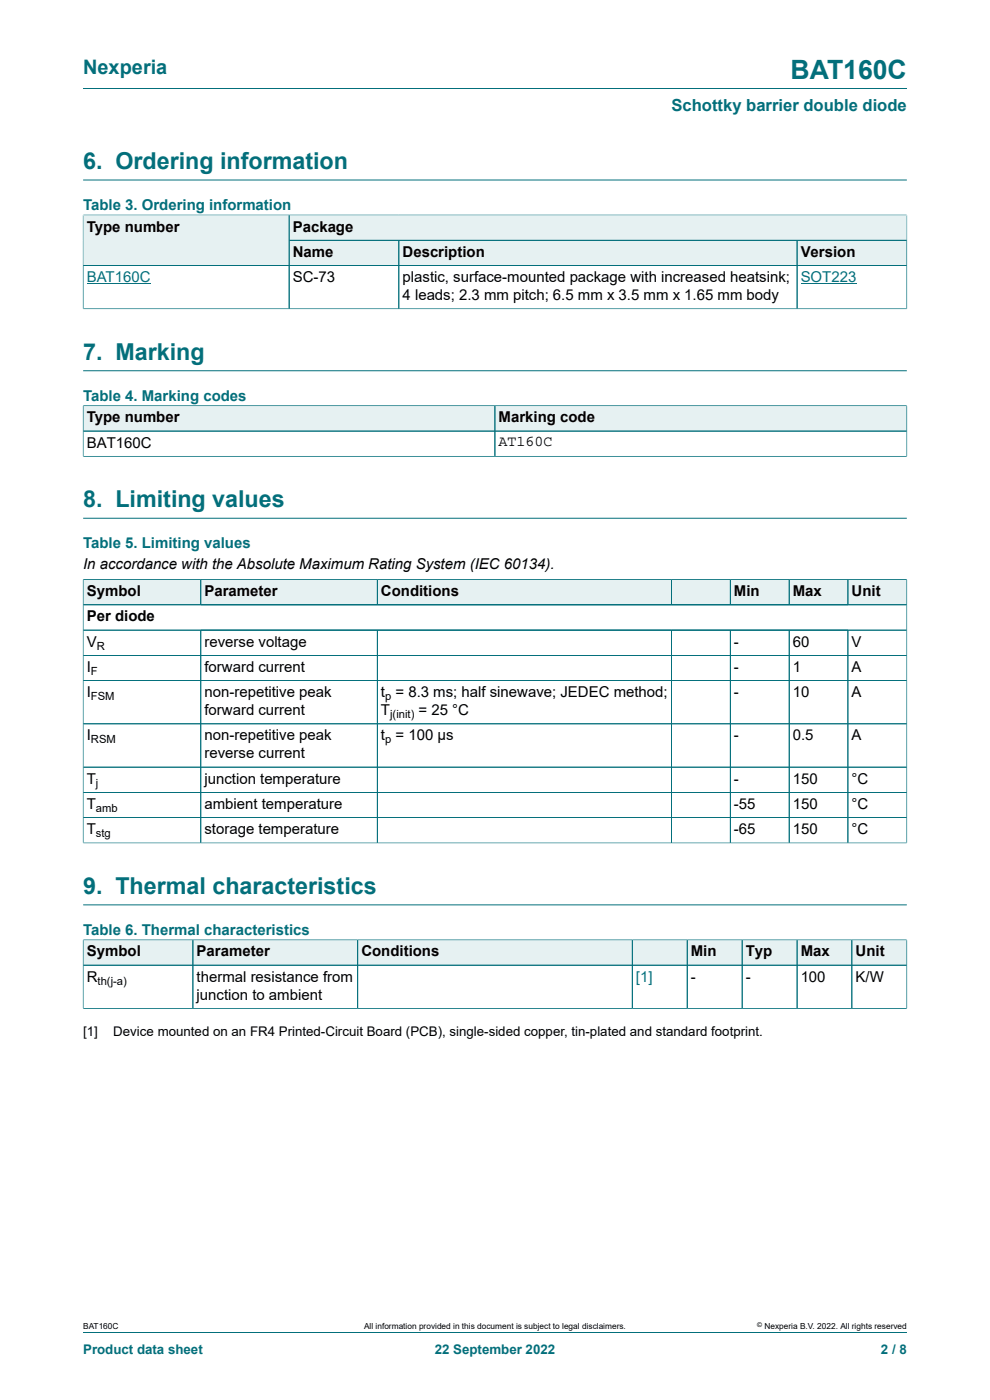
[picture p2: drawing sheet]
<svg xmlns="http://www.w3.org/2000/svg" width="210mm" height="297mm" viewBox="0 0 210 297" stroke-linecap="round" stroke-linejoin="round" font-family="sans-serif">
<defs><g id="words">
<text font-size="5.6" fill="#036f7b" x="167.7" y="16.8">BAT160C</text>
<g font-size="4.9" fill="#036f7b">
<text x="17.6" y="35.9">6. Ordering information</text>
<text x="17.6" y="76.3">7. Marking</text>
<text x="17.6" y="107.6">8. Limiting values</text>
<text x="17.6" y="189.6">9. Thermal characteristics</text>
</g>
<text font-size="4.2" fill="#036f7b" x="17.6" y="15.6">Nexperia</text>
<text font-size="3.5" fill="#036f7b" x="142.4" y="23.7">Schottky barrier double diode</text>
<g font-size="3.2" fill="#036f7b">
<text x="17.6" y="44.5">Table 3. Ordering information</text>
<text x="17.6" y="85">Table 4. Marking codes</text>
<text x="17.6" y="116.3">Table 5. Limiting values</text>
<text x="17.6" y="198.3">Table 6. Thermal characteristics</text>
</g>
<g font-size="3.2">
<text x="18.4" y="49.1">Type number</text>
<text x="62.1" y="49.1">Package</text>
<text x="62.1" y="54.5">Name</text>
<text x="62.1" y="59.8">SC-73</text>
<text x="85.4" y="54.5">Description</text>
<text x="85.4" y="59.8">plastic, surface-mounted package with increased heatsink;</text>
<text x="169.8" y="54.5">Version</text>
<text x="85.4" y="63.7">4 leads; 2.3 mm pitch; 6.5 mm x 3.5 mm x 1.65 mm body</text>
<text x="18.4" y="89.6">Type number</text>
<text x="105.8" y="89.6">Marking code</text>
<text x="18.4" y="94.9">BAT160C</text>
<text x="105.8" y="94.6">AT160C</text>
<text x="17.6" y="120.8">In accordance with the Absolute Maximum Rating System (IEC 60134).</text>
<text x="18.4" y="126.4">Symbol</text>
<text x="18.4" y="131.8">Per diode</text>
<text x="43.4" y="126.4">Parameter</text>
<text x="80.8" y="126.4">Conditions</text>
<text x="155.7" y="126.4">Min</text>
<text x="168.2" y="126.4">Max</text>
<text x="180.7" y="126.4">Unit</text>
<text x="18.4" y="137.2">V</text>
<text x="43.4" y="137.2">reverse voltage</text>
<text x="155.7" y="137.2">-</text>
<text x="168.2" y="137.2">60</text>
<text x="180.7" y="137.2">V</text>
<text x="18.4" y="142.5">I</text>
<text x="43.4" y="142.5">forward current</text>
<text x="155.7" y="142.5">-</text>
<text x="168.2" y="142.5">1</text>
<text x="180.7" y="142.5">A</text>
<text x="18.4" y="147.9">I</text>
<text x="43.4" y="147.9">non-repetitive peak</text>
<text x="80.8" y="147.9">t = 8.3 ms; half sinewave; JEDEC method;</text>
<text x="155.7" y="147.9">-</text>
<text x="168.2" y="147.9">10</text>
<text x="180.7" y="147.9">A</text>
<text x="43.4" y="151.7">forward current</text>
<text x="80.8" y="151.7">T</text>
<text x="88.8" y="151.7">= 25 °C</text>
<text x="18.4" y="157.1">I</text>
<text x="43.4" y="157.1">non-repetitive peak</text>
<text x="43.4" y="160.9">reverse current</text>
<text x="80.8" y="157.1">t = 100 µs</text>
<text x="155.7" y="157.1">-</text>
<text x="168.2" y="157.1">0.5</text>
<text x="180.7" y="157.1">A</text>
<text x="18.4" y="166.2">T</text>
<text x="43.4" y="166.2">junction temperature</text>
<text x="155.7" y="166.2">-</text>
<text x="168.2" y="166.2">150</text>
<text x="180.7" y="166.2">°C</text>
<text x="18.4" y="171.6">T</text>
<text x="43.4" y="171.6">ambient temperature</text>
<text x="155.7" y="171.6">-55</text>
<text x="168.2" y="171.6">150</text>
<text x="180.7" y="171.6">°C</text>
<text x="18.4" y="177">T</text>
<text x="43.4" y="177">storage temperature</text>
<text x="155.7" y="177">-65</text>
<text x="168.2" y="177">150</text>
<text x="180.7" y="177">°C</text>
<text x="18.4" y="202.9">Symbol</text>
<text x="41.7" y="202.9">Parameter</text>
<text x="76.7" y="202.9">Conditions</text>
<text x="146.5" y="202.9">Min</text>
<text x="158.2" y="202.9">Typ</text>
<text x="169.8" y="202.9">Max</text>
<text x="181.5" y="202.9">Unit</text>
<text x="18.4" y="208.3">R</text>
<text x="41.7" y="208.3">thermal resistance from</text>
<text x="146.5" y="208.3">-</text>
<text x="158.2" y="208.3">-</text>
<text x="169.8" y="208.3">100</text>
<text x="181.5" y="208.3">K/W</text>
<text x="41.7" y="212.1">junction to ambient</text>
</g>
<g font-size="3.2" fill="#00f">
<text x="18.4" y="59.8">BAT160C</text>
<text x="169.8" y="59.8">SOT223</text>
<text x="134.9" y="208.3">[1]</text>
</g>
<g font-size="2.8">
<text x="17.6" y="219.9">[1]</text>
<text x="24" y="219.9">Device mounted on an FR4 Printed-Circuit Board (PCB), single-sided copper, tin-plated and standard footprint.</text>
</g>
<g font-size="2.8" fill="#036f7b">
<text x="17.6" y="287.2">Product data sheet</text>
<text x="92.2" y="287.2">22 September 2022</text>
<text x="186.9" y="287.2">2 / 8</text>
</g>
<g font-size="2.4">
<text x="20.5" y="137.8">R</text>
<text x="19.3" y="143.1">F</text>
<text x="19.3" y="148.5">FSM</text>
<text x="81.7" y="148.5">p</text>
<text x="82.8" y="152.3">j(init)</text>
<text x="19.3" y="157.7">RSM</text>
<text x="81.7" y="157.7">p</text>
<text x="20.4" y="166.9">j</text>
<text x="20.4" y="172.2">amb</text>
<text x="20.4" y="177.6">stg</text>
<text x="20.7" y="208.9">th(j-a)</text>
</g>
<g font-size="1.8">
<text x="17.6" y="282">BAT160C</text>
<text x="77.2" y="282">All information provided in this document is subject to legal disclaimers.</text>
<text x="162.2" y="282">Nexperia B.V. 2022. All rights reserved</text>
</g>
<text font-size="1.4" x="160.6" y="281.6">©</text>
</g></defs>
<path d="M17.6 18.8h174.8M17.6 38.2h174.8M192.4 45.5v5.5h-131.1v-5.4h131.1" fill="none" stroke="#036f7b" stroke-width=".21"/>
<path d="M61.4 45.7h130.9v5.2h-130.9z" fill="#e6f1f2"/>
<path d="M17.6 45.5v10.8h43.7v-10.7h-43.7" fill="none" stroke="#036f7b" stroke-width=".21"/>
<g fill="#e6f1f2">
<path d="M17.7 45.7h43.5v10.6h-43.5z"/>
<path d="M61.4 51h23.1v5.3h-23.1z"/>
</g>
<path d="M61.3 51h23.3v5.3h-23.3z" fill="none" stroke="#036f7b" stroke-width=".21"/>
<path d="M84.7 51h84.3v5.3h-84.3z" fill="#e6f1f2"/>
<path d="M84.6 51h84.5v5.3h-84.5z" fill="none" stroke="#036f7b" stroke-width=".21"/>
<path d="M169.1 51h23.2v5.3h-23.2z" fill="#e6f1f2"/>
<path d="M17.6 56.3h174.8M17.6 45.7v19.9M17.7 45.6h174.6M61.3 45.7v19.8M61.4 51h131M84.6 51v14.5M169.1 51v14.5M192.4 45.7v19.9M17.6 65.5h174.8M17.6 78.7h174.8" fill="none" stroke="#036f7b" stroke-width=".21"/>
<path d="M18.4 60.2h13.5M169.8 60.2h11.9" fill="none" stroke="#00f" stroke-width=".21"/>
<path d="M17.7 86.1h87.2v5.3h-87.2z" fill="#e6f1f2"/>
<path d="M17.6 86v5.4h87.4v-5.3h-87.4" fill="none" stroke="#036f7b" stroke-width=".21"/>
<path d="M105.1 86.1h87.2v5.3h-87.2z" fill="#e6f1f2"/>
<path d="M17.6 96.8h174.8M17.6 91.4h174.8M17.6 86.1v10.8M17.7 86.1h174.7M105 86.1v10.7M192.4 86v10.9M17.6 109.9h174.8" fill="none" stroke="#036f7b" stroke-width=".21"/>
<path d="M17.7 123h24.8v5.2h-24.8z" fill="#e6f1f2"/>
<path d="M17.6 122.9v5.4h25v-5.4h-25" fill="none" stroke="#036f7b" stroke-width=".21"/>
<path d="M42.7 123h37.3v5.2h-37.3z" fill="#e6f1f2"/>
<path d="M42.6 122.9h37.4v5.4h-37.4z" fill="none" stroke="#036f7b" stroke-width=".21"/>
<path d="M80.1 123h62.3v5.2h-62.3z" fill="#e6f1f2"/>
<path d="M80 122.9h62.4v5.4h-62.4z" fill="none" stroke="#036f7b" stroke-width=".21"/>
<path d="M142.5 123h12.3v5.2h-12.3z" fill="#e6f1f2"/>
<path d="M142.4 122.9h12.5v5.4h-12.5z" fill="none" stroke="#036f7b" stroke-width=".21"/>
<path d="M155 123h12.3v5.2h-12.3z" fill="#e6f1f2"/>
<path d="M154.9 122.9h12.5v5.4h-12.5z" fill="none" stroke="#036f7b" stroke-width=".21"/>
<path d="M167.5 123h12.3v5.2h-12.3z" fill="#e6f1f2"/>
<path d="M167.4 122.9h12.5v5.4h-12.5z" fill="none" stroke="#036f7b" stroke-width=".21"/>
<path d="M179.9 123h12.4v5.2h-12.4z" fill="#e6f1f2"/>
<g fill="none" stroke="#036f7b" stroke-width=".21">
<path d="M17.6 133.7h174.8M17.6 123v55.9M17.6 139h174.8M17.7 122.9h174.7M42.6 123v5.2M42.6 133.7v45.1M80 123v5.2M80 133.7v45.1M142.4 123v5.2M142.4 133.7v45.1M154.9 123v5.2M154.9 133.7v45.1"/>
<path d="M167.4 123v5.2M167.4 133.7v45.1M179.9 122.9v5.4M179.9 133.7v45.1M192.4 122.9v56M192.4 128.3h-174.8M17.6 153.6h174.8M192.4 144.4h-174.8M17.6 178.8h174.8M17.6 162.7h174.8M17.6 168.1h174.8M192.4 173.5h-174.8"/>
<path d="M17.6 192h174.8"/>
</g>
<path d="M17.7 199.5h23.2v5.2h-23.2z" fill="#e6f1f2"/>
<path d="M17.6 199.3v5.5h23.3v-5.4h-23.3" fill="none" stroke="#036f7b" stroke-width=".21"/>
<path d="M41 199.5h34.8v5.2h-34.8z" fill="#e6f1f2"/>
<path d="M40.9 199.4h35v5.4h-35z" fill="none" stroke="#036f7b" stroke-width=".21"/>
<path d="M75.9 199.5h58.1v5.2h-58.1z" fill="#e6f1f2"/>
<path d="M75.9 199.4h58.2v5.4h-58.2z" fill="none" stroke="#036f7b" stroke-width=".21"/>
<path d="M134.2 199.5h11.5v5.2h-11.5z" fill="#e6f1f2"/>
<path d="M134.1 199.4h11.7v5.4h-11.7z" fill="none" stroke="#036f7b" stroke-width=".21"/>
<path d="M145.8 199.5h11.5v5.2h-11.5z" fill="#e6f1f2"/>
<path d="M145.8 199.4h11.6v5.4h-11.6z" fill="none" stroke="#036f7b" stroke-width=".21"/>
<path d="M157.5 199.5h11.5v5.2h-11.5z" fill="#e6f1f2"/>
<path d="M157.4 199.4h11.7v5.4h-11.7z" fill="none" stroke="#036f7b" stroke-width=".21"/>
<path d="M169.1 199.5h11.5v5.2h-11.5z" fill="#e6f1f2"/>
<path d="M169.1 199.4h11.6v5.4h-11.6z" fill="none" stroke="#036f7b" stroke-width=".21"/>
<path d="M180.8 199.5h11.5v5.2h-11.5z" fill="#e6f1f2"/>
<g fill="none" stroke="#036f7b" stroke-width=".21">
<path d="M17.6 199.5v14.5M17.7 199.4h174.7M40.9 199.5v14.4M75.9 199.5v14.4M134.1 199.5v14.4M145.8 199.5v14.4M157.4 199.5v14.4M169.1 199.5v14.4M180.7 199.4v14.5M192.4 199.3v14.7M17.6 213.9h174.8M192.4 204.8h-174.8"/>
<path d="M17.6 282.6h174.8"/>
</g>
<use href="#words"/>
</svg>
